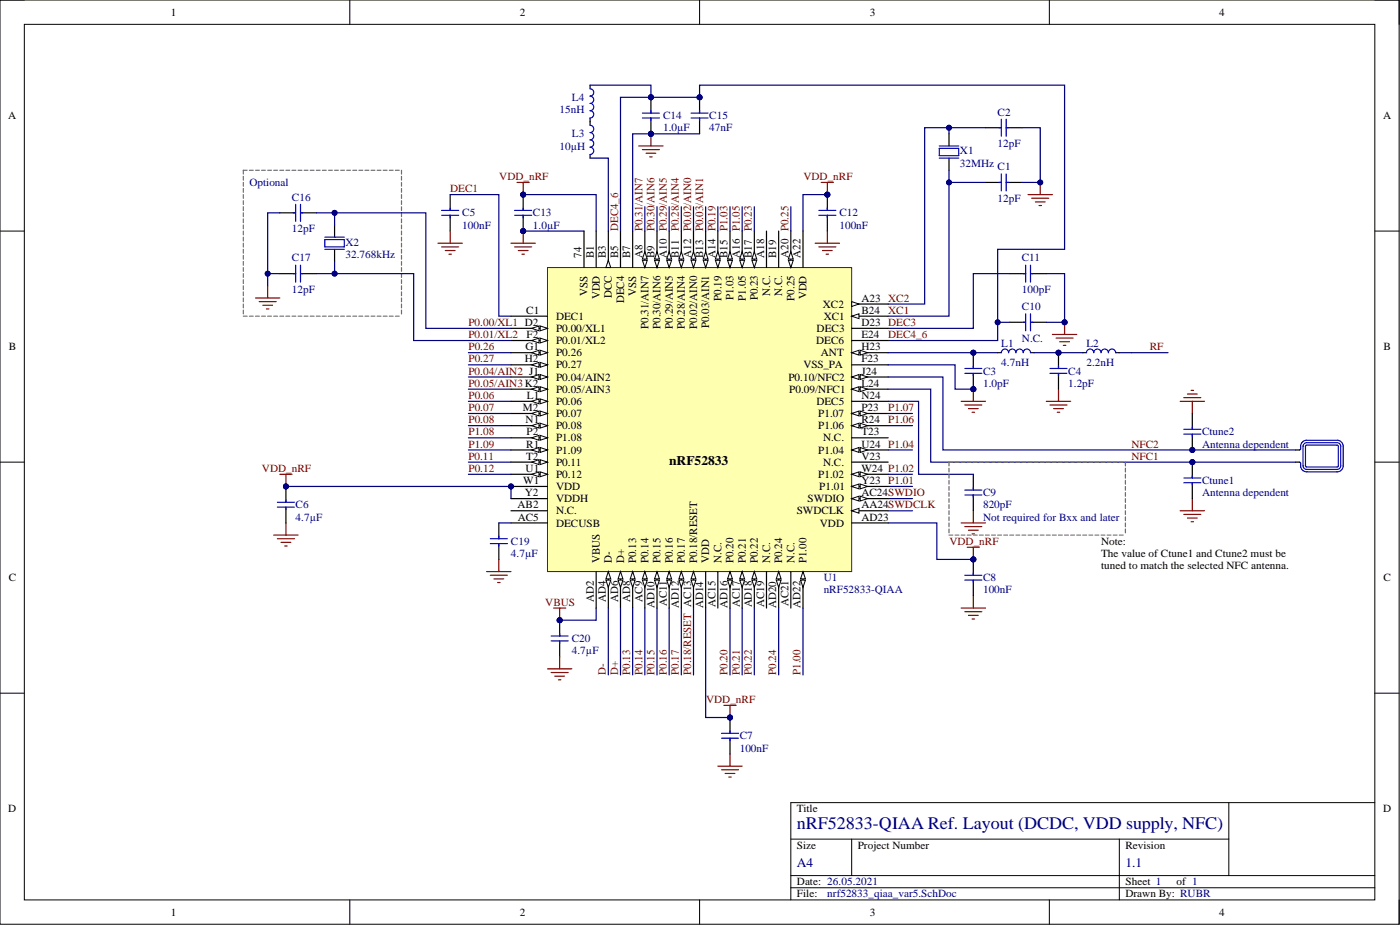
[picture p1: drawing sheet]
<svg xmlns="http://www.w3.org/2000/svg" width="292mm" height="193mm" viewBox="0 0 292 193" stroke-linecap="round" stroke-linejoin="round" font-family="sans-serif">
<defs><g id="words">
<text font-size="3.7" fill="#000080" x="166.3" y="173">nRF52833-QIAA Ref. Layout (DCDC, VDD supply, NFC)</text>
<text font-size="2.7" x="139.6" y="97.1">nRF52833</text>
<g font-size="2.7" fill="#000080">
<text x="166.3" y="180.8">A4</text>
<text x="234.8" y="180.8">1.1</text>
</g>
<g font-size="2.3">
<text x="35.6" y="3.3">1</text>
<text x="108.4" y="3.3">2</text>
<text x="181.5" y="3.3">3</text>
<text x="254.4" y="3.3">4</text>
<text x="1.7" y="24.9">A</text>
<text x="288.6" y="24.9">A</text>
<text x="121.3" y="53.8" transform="rotate(-90 121.3 53.8)">74</text>
<text x="123.9" y="53.8" transform="rotate(-90 123.9 53.8)">B1</text>
<text x="126.4" y="53.8" transform="rotate(-90 126.4 53.8)">B3</text>
<text x="129" y="53.8" transform="rotate(-90 129 53.8)">B5</text>
<text x="131.5" y="53.8" transform="rotate(-90 131.5 53.8)">B7</text>
<text x="134" y="53.8" transform="rotate(-90 134 53.8)">A8</text>
<text x="136.6" y="53.8" transform="rotate(-90 136.6 53.8)">B9</text>
<text x="139.1" y="53.8" transform="rotate(-90 139.1 53.8)">A10</text>
<text x="141.6" y="53.8" transform="rotate(-90 141.6 53.8)">B11</text>
<text x="144.2" y="53.8" transform="rotate(-90 144.2 53.8)">A12</text>
<text x="146.7" y="53.8" transform="rotate(-90 146.7 53.8)">B13</text>
<text x="149.3" y="53.8" transform="rotate(-90 149.3 53.8)">A14</text>
<text x="151.8" y="53.8" transform="rotate(-90 151.8 53.8)">B15</text>
<text x="154.3" y="53.8" transform="rotate(-90 154.3 53.8)">A16</text>
<text x="156.9" y="53.8" transform="rotate(-90 156.9 53.8)">B17</text>
<text x="159.4" y="53.8" transform="rotate(-90 159.4 53.8)">A18</text>
<text x="162" y="53.8" transform="rotate(-90 162 53.8)">B19</text>
<text x="164.5" y="53.8" transform="rotate(-90 164.5 53.8)">A20</text>
<text x="167" y="53.8" transform="rotate(-90 167 53.8)">A22</text>
<text x="109.8" y="65.5">C1</text>
<text x="122.6" y="61.7" transform="rotate(-90 122.6 61.7)">VSS</text>
<text x="125.1" y="62.5" transform="rotate(-90 125.1 62.5)">VDD</text>
<text x="127.7" y="62.2" transform="rotate(-90 127.7 62.2)">DCC</text>
<text x="130.2" y="63.3" transform="rotate(-90 130.2 63.3)">DEC4</text>
<text x="132.8" y="61.7" transform="rotate(-90 132.8 61.7)">VSS</text>
<text x="150.5" y="62.8" transform="rotate(-90 150.5 62.8)">P0.19</text>
<text x="153.1" y="62.7" transform="rotate(-90 153.1 62.7)">P1.03</text>
<text x="155.6" y="62.7" transform="rotate(-90 155.6 62.7)">P1.05</text>
<text x="158.1" y="62.7" transform="rotate(-90 158.1 62.7)">P0.23</text>
<text x="160.7" y="61.8" transform="rotate(-90 160.7 61.8)">N.C.</text>
<text x="163.2" y="61.8" transform="rotate(-90 163.2 61.8)">N.C.</text>
<text x="165.8" y="62.7" transform="rotate(-90 165.8 62.7)">P0.25</text>
<text x="168.3" y="62.5" transform="rotate(-90 168.3 62.5)">VDD</text>
<text x="171.7" y="64.2">XC2</text>
<text x="179.7" y="65.5">B24</text>
<text x="179.7" y="62.9">A23 XC2</text>
<text x="109.9" y="70.5">F2</text>
<text x="116" y="66.7">DEC1</text>
<text x="116" y="69.3">P0.00/XL1</text>
<text x="116" y="71.8">P0.01/XL2</text>
<text x="135.3" y="68.6" transform="rotate(-90 135.3 68.6)">P0.31/AIN7</text>
<text x="137.8" y="68.6" transform="rotate(-90 137.8 68.6)">P0.30/AIN6</text>
<text x="140.4" y="68.6" transform="rotate(-90 140.4 68.6)">P0.29/AIN5</text>
<text x="142.9" y="68.7" transform="rotate(-90 142.9 68.7)">P0.28/AIN4</text>
<text x="145.5" y="68.6" transform="rotate(-90 145.5 68.6)">P0.02/AIN0</text>
<text x="148" y="68.5" transform="rotate(-90 148 68.5)">P0.03/AIN1</text>
<text x="170.3" y="71.8">DEC6</text>
<text x="170.4" y="69.3">DEC3</text>
<text x="171.9" y="66.7">XC1</text>
<text x="179.7" y="70.5">E24</text>
<text x="179.7" y="68">D23 DEC3</text>
<text x="1.8" y="73.1">B</text>
<text x="109.5" y="75.6">H2</text>
<text x="109.7" y="73.1">G1</text>
<text x="116" y="74.3">P0.26</text>
<text x="116" y="76.9">P0.27</text>
<text x="167.7" y="76.9">VSS_PA</text>
<text x="171.3" y="74.3">ANT</text>
<text x="179.7" y="75.6">F23</text>
<text x="179.7" y="73.1">H23</text>
<text x="288.7" y="73.1">B</text>
<text x="109.9" y="83.2">L1</text>
<text x="116" y="79.4">P0.04/AIN2</text>
<text x="116" y="81.9">P0.05/AIN3</text>
<text x="164.5" y="79.4">P0.10/NFC2</text>
<text x="164.7" y="81.9">P0.09/NFC1</text>
<text x="179.7" y="80.7">L24</text>
<text x="179.7" y="83.2">N24</text>
<text x="179.7" y="78.1">J24</text>
<text x="109.1" y="85.8">M2</text>
<text x="109.7" y="88.3">N1</text>
<text x="116" y="84.5">P0.06</text>
<text x="116" y="87">P0.07</text>
<text x="116" y="89.6">P0.08</text>
<text x="170.3" y="84.5">DEC5</text>
<text x="170.7" y="89.6">P1.06</text>
<text x="170.7" y="87">P1.07</text>
<text x="179.7" y="88.3">R24</text>
<text x="179.7" y="85.8">P23</text>
<text x="109.7" y="95.9">T2</text>
<text x="109.8" y="93.4">R1</text>
<text x="109.9" y="90.8">P2</text>
<text x="116" y="94.6">P1.09</text>
<text x="116" y="92.1">P1.08</text>
<text x="170.7" y="94.6">P1.04</text>
<text x="171.7" y="92.1">N.C.</text>
<text x="179.7" y="93.4">U24 P1.04</text>
<text x="179.7" y="95.9">V23</text>
<text x="179.7" y="90.8">T23</text>
<text x="109.2" y="101">W1</text>
<text x="109.7" y="98.4">U1</text>
<text x="116" y="97.2">P0.11</text>
<text x="116" y="99.7">P0.12</text>
<text x="170.7" y="99.7">P1.02</text>
<text x="171.7" y="97.2">N.C.</text>
<text x="179.7" y="101">Y23 P1.01</text>
<text x="179.7" y="98.4">W24 P1.02</text>
<text x="108" y="106">AB2</text>
<text x="109.5" y="103.5">Y2</text>
<text x="116" y="102.2">VDD</text>
<text x="116" y="104.8">VDDH</text>
<text x="116" y="107.3">N.C.</text>
<text x="166.2" y="107.3">SWDCLK</text>
<text x="168.5" y="104.8">SWDIO</text>
<text x="170.9" y="102.2">P1.01</text>
<text x="179.7" y="106">AA24SWDCLK</text>
<text x="179.7" y="103.5">AC24SWDIO</text>
<text x="108" y="108.6">AC5</text>
<text x="116" y="109.9">DECUSB</text>
<text x="171.1" y="109.9">VDD</text>
<text x="179.7" y="108.6">AD23</text>
<text x="229.7" y="113.7">Note:</text>
<text x="125.1" y="117.5" transform="rotate(-90 125.1 117.5)">VBUS</text>
<text x="127.7" y="117.5" transform="rotate(-90 127.7 117.5)">D-</text>
<text x="130.2" y="117.5" transform="rotate(-90 130.2 117.5)">D+</text>
<text x="132.8" y="117.5" transform="rotate(-90 132.8 117.5)">P0.13</text>
<text x="135.3" y="117.5" transform="rotate(-90 135.3 117.5)">P0.14</text>
<text x="137.8" y="117.5" transform="rotate(-90 137.8 117.5)">P0.15</text>
<text x="140.4" y="117.5" transform="rotate(-90 140.4 117.5)">P0.16</text>
<text x="142.9" y="117.5" transform="rotate(-90 142.9 117.5)">P0.17</text>
<text x="145.5" y="117.5" transform="rotate(-90 145.5 117.5)">P0.18/RESET</text>
<text x="148" y="117.5" transform="rotate(-90 148 117.5)">VDD</text>
<text x="150.5" y="117.5" transform="rotate(-90 150.5 117.5)">N.C.</text>
<text x="153.1" y="117.5" transform="rotate(-90 153.1 117.5)">P0.20</text>
<text x="155.6" y="117.5" transform="rotate(-90 155.6 117.5)">P0.21</text>
<text x="158.1" y="117.5" transform="rotate(-90 158.1 117.5)">P0.22</text>
<text x="160.7" y="117.5" transform="rotate(-90 160.7 117.5)">N.C.</text>
<text x="163.2" y="117.5" transform="rotate(-90 163.2 117.5)">P0.24</text>
<text x="165.8" y="117.5" transform="rotate(-90 165.8 117.5)">N.C.</text>
<text x="168.3" y="117.5" transform="rotate(-90 168.3 117.5)">P1.00</text>
<text x="229.7" y="116.2">The value of Ctune1 and Ctune2 must be</text>
<text x="229.7" y="118.7">tuned to match the selected NFC antenna.</text>
<text x="1.8" y="121.3">C</text>
<text x="123.9" y="125.6" transform="rotate(-90 123.9 125.6)">AD2</text>
<text x="126.4" y="125.6" transform="rotate(-90 126.4 125.6)">AD4</text>
<text x="129" y="125.6" transform="rotate(-90 129 125.6)">AD6</text>
<text x="131.5" y="125.6" transform="rotate(-90 131.5 125.6)">AD8</text>
<text x="134" y="125.5" transform="rotate(-90 134 125.5)">AC9</text>
<text x="288.7" y="121.3">C</text>
<text x="136.6" y="126.8" transform="rotate(-90 136.6 126.8)">AD10</text>
<text x="139.1" y="126.5" transform="rotate(-90 139.1 126.5)">AC11</text>
<text x="141.6" y="126.8" transform="rotate(-90 141.6 126.8)">AD12</text>
<text x="146.7" y="126.8" transform="rotate(-90 146.7 126.8)">AD14</text>
<text x="149.3" y="126.6" transform="rotate(-90 149.3 126.6)">AC15</text>
<text x="151.8" y="126.8" transform="rotate(-90 151.8 126.8)">AD16</text>
<text x="154.3" y="126.6" transform="rotate(-90 154.3 126.6)">AC17</text>
<text x="156.9" y="126.7" transform="rotate(-90 156.9 126.7)">AD18</text>
<text x="159.4" y="126.6" transform="rotate(-90 159.4 126.6)">AC19</text>
<text x="162" y="126.8" transform="rotate(-90 162 126.8)">AD20</text>
<text x="164.5" y="126.5" transform="rotate(-90 164.5 126.5)">AC21</text>
<text x="167" y="126.8" transform="rotate(-90 167 126.8)">AD22</text>
<text x="1.7" y="169.5">D</text>
<text x="166.3" y="169.5">Title</text>
<text x="288.6" y="169.5">D</text>
<text x="166.3" y="177.1">Size</text>
<text x="179" y="177.1">Project Number</text>
<text x="234.8" y="177.1">Revision</text>
<text x="166.3" y="184.7">Date: 26.05.2021</text>
<text x="234.8" y="184.7">Sheet 1</text>
<text x="245.4" y="184.7">of 1</text>
<text x="35.6" y="191">1</text>
<text x="108.4" y="191">2</text>
<text x="166.3" y="187.2">File:</text>
<text x="181.5" y="191">3</text>
<text x="234.8" y="187.2">Drawn By: RUBR</text>
<text x="254.4" y="191">4</text>
</g>
<g font-size="2.3" fill="#000080">
<text x="116.8" y="23.6">15nH</text>
<text x="119.3" y="21.1">L4</text>
<text x="119.3" y="28.7">L3</text>
<text x="138.3" y="24.9">C14</text>
<text x="138.3" y="27.4">1.0µF</text>
<text x="148" y="24.9">C15</text>
<text x="148" y="27.4">47nF</text>
<text x="208.2" y="24.1">C2</text>
<text x="116.8" y="31.2">10µH</text>
<text x="200.3" y="32.2">X1</text>
<text x="200.3" y="34.8">32MHz</text>
<text x="208.2" y="35.5">C1</text>
<text x="208.2" y="30.7">12pF</text>
<text x="52" y="38.8">Optional</text>
<text x="60.9" y="41.9">C16</text>
<text x="96.5" y="45.2">C5</text>
<text x="96.5" y="47.7">100nF</text>
<text x="111.2" y="45.2">C13</text>
<text x="111.2" y="47.7">1.0µF</text>
<text x="175.2" y="45.2">C12</text>
<text x="175.2" y="47.7">100nF</text>
<text x="208.2" y="42.1">12pF</text>
<text x="60.9" y="48.5">12pF</text>
<text x="72.1" y="51.3">X2</text>
<text x="72.1" y="53.8">32.768kHz</text>
<text x="60.9" y="54.5">C17</text>
<text x="213.2" y="54.5">C11</text>
<text x="60.9" y="61.1">12pF</text>
<text x="213.2" y="61.1">100pF</text>
<text x="213.2" y="64.7">C10</text>
<text x="213.2" y="71.3">N.C.</text>
<text x="208.9" y="72.3">L1</text>
<text x="208.9" y="76.4">4.7nH</text>
<text x="226.7" y="72.3">L2</text>
<text x="226.7" y="76.4">2.2nH</text>
<text x="205.1" y="78.1">C3</text>
<text x="205.1" y="80.7">1.0pF</text>
<text x="222.9" y="78.1">C4</text>
<text x="222.9" y="80.7">1.2pF</text>
<text x="250.8" y="90.8">Ctune2</text>
<text x="250.8" y="93.4">Antenna dependent</text>
<text x="250.8" y="101">Ctune1</text>
<text x="61.7" y="106">C6</text>
<text x="205.1" y="103.5">C9</text>
<text x="205.1" y="106">820pF</text>
<text x="250.8" y="103.5">Antenna dependent</text>
<text x="61.7" y="108.6">4.7µF</text>
<text x="106.6" y="113.7">C19</text>
<text x="205.1" y="108.6">Not required for Bxx and later</text>
<text x="106.6" y="116.2">4.7µF</text>
<text x="171.9" y="121.3">U1</text>
<text x="171.9" y="123.8">nRF52833-QIAA</text>
<text x="205.1" y="121.3">C8</text>
<text x="205.1" y="123.8">100nF</text>
<text x="119.3" y="134">C20</text>
<text x="119.3" y="136.5">4.7µF</text>
<text x="154.3" y="154.3">C7</text>
<text x="154.3" y="156.8">100nF</text>
<text x="172.6" y="187.2">nrf52833_qiaa_var5.SchDoc</text>
</g>
<g font-size="2.3" fill="#800000">
<text x="93.9" y="40.1">DEC1</text>
<text x="104.2" y="37.6">VDD_nRF</text>
<text x="167.6" y="37.6">VDD_nRF</text>
<text x="129" y="48.2" transform="rotate(-90 129 48.2)">DEC4_6</text>
<text x="134" y="48.2" transform="rotate(-90 134 48.2)">P0.31/AIN7</text>
<text x="136.6" y="48.2" transform="rotate(-90 136.6 48.2)">P0.30/AIN6</text>
<text x="139.1" y="48.2" transform="rotate(-90 139.1 48.2)">P0.29/AIN5</text>
<text x="141.6" y="48.2" transform="rotate(-90 141.6 48.2)">P0.28/AIN4</text>
<text x="144.2" y="48.2" transform="rotate(-90 144.2 48.2)">P0.02/AIN0</text>
<text x="146.7" y="48.2" transform="rotate(-90 146.7 48.2)">P0.03/AIN1</text>
<text x="149.3" y="48.2" transform="rotate(-90 149.3 48.2)">P0.19</text>
<text x="151.8" y="48.2" transform="rotate(-90 151.8 48.2)">P1.03</text>
<text x="154.3" y="48.2" transform="rotate(-90 154.3 48.2)">P1.05</text>
<text x="156.9" y="48.2" transform="rotate(-90 156.9 48.2)">P0.23</text>
<text x="164.5" y="48.2" transform="rotate(-90 164.5 48.2)">P0.25</text>
<text x="185.3" y="65.5">XC1</text>
<text x="97.7" y="68">P0.00/XL1 D2</text>
<text x="97.7" y="70.5">P0.01/XL2</text>
<text x="185.3" y="70.5">DEC4_6</text>
<text x="97.7" y="73.1">P0.26</text>
<text x="97.7" y="75.6">P0.27</text>
<text x="239.9" y="73.1">RF</text>
<text x="97.7" y="78.1">P0.04/AIN2 J1</text>
<text x="97.7" y="80.7">P0.05/AIN3K2</text>
<text x="97.7" y="83.2">P0.06</text>
<text x="97.7" y="85.8">P0.07</text>
<text x="97.7" y="88.3">P0.08</text>
<text x="185.3" y="88.3">P1.06</text>
<text x="185.3" y="85.8">P1.07</text>
<text x="97.7" y="95.9">P0.11</text>
<text x="97.7" y="93.4">P1.09</text>
<text x="97.7" y="90.8">P1.08</text>
<text x="236.1" y="95.9">NFC1</text>
<text x="236.1" y="93.4">NFC2</text>
<text x="54.7" y="98.4">VDD_nRF</text>
<text x="97.7" y="98.4">P0.12</text>
<text x="198.1" y="113.7">VDD_nRF</text>
<text x="113.8" y="126.3">VBUS</text>
<text x="126.4" y="140.8" transform="rotate(-90 126.4 140.8)">D-</text>
<text x="129" y="140.8" transform="rotate(-90 129 140.8)">D+</text>
<text x="131.5" y="140.8" transform="rotate(-90 131.5 140.8)">P0.13</text>
<text x="134" y="140.8" transform="rotate(-90 134 140.8)">P0.14</text>
<text x="136.6" y="140.8" transform="rotate(-90 136.6 140.8)">P0.15</text>
<text x="139.1" y="140.8" transform="rotate(-90 139.1 140.8)">P0.16</text>
<text x="141.6" y="140.8" transform="rotate(-90 141.6 140.8)">P0.17</text>
<text x="144.2" y="140.8" transform="rotate(-90 144.2 140.8)">P0.18/RESET AC13</text>
<text x="151.8" y="140.8" transform="rotate(-90 151.8 140.8)">P0.20</text>
<text x="154.3" y="140.8" transform="rotate(-90 154.3 140.8)">P0.21</text>
<text x="156.9" y="140.8" transform="rotate(-90 156.9 140.8)">P0.22</text>
<text x="162" y="140.8" transform="rotate(-90 162 140.8)">P0.24</text>
<text x="167" y="140.8" transform="rotate(-90 167 140.8)">P1.00</text>
<text x="147.3" y="146.6">VDD_nRF</text>
</g>
</g></defs>
<g fill="none" stroke="#000" stroke-width=".21">
<path d="M0 0h291.9v192.8h-291.9zM0 0h5.1M5.1 5.1h281.7v182.6h-281.7zM73 0v5.1M146 0v5.1M218.9 0v5.1M286.8 0h5.1v5.1M0 48.2h5.1M286.8 48.2h5.1M0 96.4h5.1M286.8 96.4h5.1M0 144.6h5.1"/>
<path d="M286.8 144.6h5.1M165 175.1h91.4M177.7 175.1v7.6M233.5 175.1v12.6M256.4 167.4v15.3M286.8 167.4h-121.8v20.3M73 187.7v5.1M146 187.7v5.1M165 185.2h121.8M165 182.7h121.8M218.9 187.7v5.1M291.9 187.7v5.1"/>
</g>
<path d="M198 27.9v2.5M198 33v2.5M205.6 38.1h3.3M205.6 26.6h3.3M209.9 38.1h3.3M209.9 26.6h3.3M93.9 40.6v3.3M93.9 44.9v3.3M210.7 57.1h3.3M215 57.1h3.3M104.1 109.1v3.3M104.1 113.4v3.3" fill="none" stroke="#000" stroke-width=".25"/>
<g fill="none" stroke="#00f" stroke-width=".25">
<path d="M196 33h4M196 30.4h4M196 31h4v1.5h-4zM208.4 38.1h.5M208.4 26.6h.5M208.9 24.9v3.5M208.9 36.3v3.5M209.9 24.9v3.5M209.9 36.3v3.5M209.9 38.1h.5M209.9 26.6h.5M92.1 44.9h3.6"/>
<path d="M92.1 43.9h3.6M93.9 43.4v.5M93.9 44.9v.5M213.5 57.1h.5M214 55.3v3.6M215 55.3v3.6M215 57.1h.5M102.3 113.4h3.6M102.3 112.4h3.6M104.1 111.9v.5M104.1 113.4v.5"/>
</g>
<path d="M91.4 50.7h5.1M92.1 51.5h3.6M92.9 52.3h2M93.7 53h.5M93.9 48.2v2.5M106.6 50.7h5.1M107.4 51.5h3.5M108.1 52.3h2.1M108.9 53h.5M109.2 48.2v2.5" fill="none" stroke="#800000" stroke-width=".25"/>
<circle cx="109.2" cy="48.2" r=".51" fill="#000080"/>
<circle cx="109.2" cy="48.2" r=".51" fill="none" stroke="#000080" stroke-width=".21"/>
<path d="M107.9 38.1h2.5M109.2 38.1v2.5" fill="none" stroke="#800000" stroke-width=".25"/>
<circle cx="109.2" cy="40.6" r=".51" fill="#000080"/>
<circle cx="109.2" cy="40.6" r=".51" fill="none" stroke="#000080" stroke-width=".21"/>
<path d="M133.3 30.4h5M134 31.2h3.6M134.8 32h2M135.6 32.7h.5M135.8 27.9v2.5" fill="none" stroke="#800000" stroke-width=".25"/>
<circle cx="135.8" cy="27.9" r=".51" fill="#000080"/>
<circle cx="135.8" cy="27.9" r=".51" fill="none" stroke="#000080" stroke-width=".21"/>
<path d="M123.1 25.4v.7M123.1 32.2v.8" fill="none" stroke="#000" stroke-width=".25"/>
<path d="M123.1 26.1a.76 .76 0 0 1 .8 .8 .76 .76 0 0 1-.8 .8 .76 .76 0 0 1 .8 .7 .76 .76 0 0 1-.8 .8 .76 .76 0 0 1 .8 .7 .76 .76 0 0 1-.8 .8 .76 .76 0 0 1 .8 .8 .76 .76 0 0 1-.8 .7" fill="none" stroke="#00f" stroke-width=".25"/>
<circle cx="135.8" cy="27.9" r=".51" fill="#000080"/>
<circle cx="135.8" cy="27.9" r=".51" fill="none" stroke="#000080" stroke-width=".21"/>
<circle cx="135.8" cy="20.3" r=".51" fill="#000080"/>
<circle cx="135.8" cy="20.3" r=".51" fill="none" stroke="#000080" stroke-width=".21"/>
<path d="M135.8 24.6v3.3" fill="none" stroke="#000" stroke-width=".25"/>
<circle cx="135.8" cy="27.9" r=".51" fill="#000080"/>
<circle cx="135.8" cy="27.9" r=".51" fill="none" stroke="#000080" stroke-width=".21"/>
<path d="M135.8 20.3v3.3" fill="none" stroke="#000" stroke-width=".25"/>
<circle cx="135.8" cy="20.3" r=".51" fill="#000080"/>
<circle cx="135.8" cy="20.3" r=".51" fill="none" stroke="#000080" stroke-width=".21"/>
<path d="M123.1 18.5a.76 .76 0 0 1 .8 .8 .76 .76 0 0 1-.8 .7 .76 .76 0 0 1 .8 .8 .76 .76 0 0 1-.8 .8 .76 .76 0 0 1 .8 .7 .76 .76 0 0 1-.8 .8 .76 .76 0 0 1 .8 .8 .76 .76 0 0 1-.8 .7M134 23.6h3.6M134 24.6h3.6M135.8 23.1v.5M135.8 24.6v.5M213.5 67.2h.5M214 65.5v3.5M215 65.5v3.5M215 67.2h.5" fill="none" stroke="#00f" stroke-width=".25"/>
<path d="M123.1 17.8v.7M123.1 24.6v.8M210.7 67.2h3.3M215 67.2h3.3" fill="none" stroke="#000" stroke-width=".25"/>
<path d="M219.6 69.8h5.1M220.3 70.5h3.6M221.1 71.3h2M221.9 72.1h.5M222.1 67.2v2.6" fill="none" stroke="#800000" stroke-width=".25"/>
<circle cx="222.1" cy="67.2" r=".51" fill="#000080"/>
<circle cx="222.1" cy="67.2" r=".51" fill="none" stroke="#000080" stroke-width=".21"/>
<path d="M115.5 126.9h2.5M116.8 126.9v2.5" fill="none" stroke="#800000" stroke-width=".25"/>
<circle cx="116.8" cy="129.4" r=".51" fill="#000080"/>
<circle cx="116.8" cy="129.4" r=".51" fill="none" stroke="#000080" stroke-width=".21"/>
<path d="M58.4 98.9h2.5M59.7 98.9v2.6M57.1 111.6h5.1M57.9 112.4h3.5M58.6 113.2h2.1M59.4 113.9h.5M59.7 109.1v2.5M101.5 119.2h5.1M104.1 116.7v2.5M102.3 120h3.6M103.1 120.8h2M103.8 121.5h.5" fill="none" stroke="#800000" stroke-width=".25"/>
<circle cx="59.7" cy="101.5" r=".51" fill="#000080"/>
<circle cx="59.7" cy="101.5" r=".51" fill="none" stroke="#000080" stroke-width=".21"/>
<path d="M217 38.1v2.5M214.5 40.6h5.1M215.3 41.4h3.5M216 42.1h2.1M216.8 42.9h.5" fill="none" stroke="#800000" stroke-width=".25"/>
<circle cx="217" cy="38.1" r=".51" fill="#000080"/>
<circle cx="217" cy="38.1" r=".51" fill="none" stroke="#000080" stroke-width=".21"/>
<path d="M58.4 57.1h3.3M58.4 44.4h3.3M62.7 57.1h3.3M62.7 44.4h3.3M69.8 46.9v2.6M69.8 52v2.5" fill="none" stroke="#000" stroke-width=".25"/>
<path d="M61.2 57.1h.5M61.2 44.4h.5M61.7 42.6v3.6M61.7 55.3v3.6M62.7 42.6v3.6M62.7 55.3v3.6M62.7 57.1h.5M62.7 44.4h.5M67.8 49.5h4M67.8 52h4M67.8 50h4v1.5h-4z" fill="none" stroke="#00f" stroke-width=".25"/>
<path d="M55.8 59.6v2.6M53.3 62.2h5.1M54.1 62.9h3.5M54.8 63.7h2.1M55.6 64.4h.5M151 147.1h2.6M152.3 147.1v2.6" fill="none" stroke="#800000" stroke-width=".25"/>
<g fill="none" stroke="#707070" stroke-width=".25">
<path d="M50.8 36.8v.8M50.8 38.1v.8M50.8 39.3v.8M51.6 35.5h-.8v.8M52 35.5h.8M53.3 35.5h.8M54.6 35.5h.8M55.8 35.5h.8M57.1 35.5h.8M58.4 35.5h.8M59.7 35.5h.7M60.9 35.5h.8"/>
<path d="M62.2 35.5h.8M63.5 35.5h.8M64.7 35.5h.8M66 35.5h.8M67.3 35.5h.8M68.5 35.5h.8M69.8 35.5h.8M71.1 35.5h.8M72.3 35.5h.8M73.6 35.5h.8M74.9 35.5h.8M76.2 35.5h.7"/>
<path d="M77.4 35.5h.8M78.7 35.5h.8M80 35.5h.8M81.2 35.5h.8M82.5 35.5h.8M83.8 35.5v.8M83.8 36.8v.8M83.8 38.1v.8M83.8 39.3v.8M50.8 40.6v.8M50.8 41.9v.8M50.8 43.1v.8"/>
<path d="M50.8 44.4v.8M50.8 45.7v.8M50.8 46.9v.8M50.8 48.2v.8M50.8 49.5v.8M50.8 50.7v.8M50.8 52v.8M50.8 53.3v.8M50.8 54.5v.8M50.8 55.8v.8M50.8 57.1v.8M50.8 58.4v.7"/>
<path d="M50.8 59.6v.8M83.8 40.6v.8M83.8 41.9v.8M83.8 43.1v.8M83.8 44.4v.8M83.8 45.7v.8M83.8 46.9v.8M83.8 48.2v.8M83.8 49.5v.8M83.8 50.7v.8M83.8 52v.8M83.8 53.3v.8"/>
<path d="M83.8 54.5v.8M83.8 55.8v.8M83.8 57.1v.8M83.8 58.4v.7M83.8 59.6v.8M50.8 60.9v.8M50.8 62.2v.8M50.8 63.4v.8M50.8 64.7v.8M50.8 66h.8M52 66h.8M53.3 66h.8"/>
<path d="M54.6 66h.8M55.8 66h.8M57.1 66h.8M58.4 66h.8M59.7 66h.7M60.9 66h.8M62.2 66h.8M63.5 66h.8M64.7 66h.8M66 66h.8M67.3 66h.8M68.5 66h.8"/>
<path d="M69.8 66h.8M71.1 66h.8M72.3 66h.8M73.6 66h.8M74.9 66h.8M76.2 66h.7M77.4 66h.8M78.7 66h.8M80 66h.8M81.2 66h.8M82.5 66h.8M83.8 60.9v.8"/>
<path d="M83.8 62.2v.8M83.8 63.4v.8M83.8 64.7v.8"/>
</g>
<circle cx="152.3" cy="149.7" r=".51" fill="#000080"/>
<circle cx="152.3" cy="149.7" r=".51" fill="none" stroke="#000080" stroke-width=".21"/>
<path d="M149.8 159.8h5M152.3 157.3v2.5M150.5 160.6h3.6M151.3 161.4h2M152.1 162.1h.5" fill="none" stroke="#800000" stroke-width=".25"/>
<circle cx="152.3" cy="149.7" r=".51" fill="#000080"/>
<circle cx="152.3" cy="149.7" r=".51" fill="none" stroke="#000080" stroke-width=".21"/>
<path d="M152.3 149.7v3.3" fill="none" stroke="#000" stroke-width=".25"/>
<circle cx="152.3" cy="149.7" r=".51" fill="#000080"/>
<circle cx="152.3" cy="149.7" r=".51" fill="none" stroke="#000080" stroke-width=".21"/>
<path d="M152.3 154v3.3" fill="none" stroke="#000" stroke-width=".25"/>
<path d="M150.5 154h3.6M150.5 153h3.6M152.3 152.5v.5M152.3 154v.5" fill="none" stroke="#00f" stroke-width=".25"/>
<circle cx="116.8" cy="129.4" r=".51" fill="#000080"/>
<circle cx="116.8" cy="129.4" r=".51" fill="none" stroke="#000080" stroke-width=".21"/>
<path d="M116.8 129.4v3.3" fill="none" stroke="#000" stroke-width=".25"/>
<circle cx="116.8" cy="129.4" r=".51" fill="#000080"/>
<circle cx="116.8" cy="129.4" r=".51" fill="none" stroke="#000080" stroke-width=".21"/>
<path d="M116.8 133.7v3.3" fill="none" stroke="#000" stroke-width=".25"/>
<path d="M115 133.7h3.5M115 132.7h3.5M116.8 132.2v.5M116.8 133.7v.5" fill="none" stroke="#00f" stroke-width=".25"/>
<path d="M201.8 114.2h2.5M203.1 114.2v2.5M114.2 139.5h5.1M116.8 137v2.5M115 140.3h3.5M115.8 141.1h2M116.5 141.8h.5" fill="none" stroke="#800000" stroke-width=".25"/>
<circle cx="203.1" cy="116.7" r=".51" fill="#000080"/>
<circle cx="203.1" cy="116.7" r=".51" fill="none" stroke="#000080" stroke-width=".21"/>
<path d="M200.5 126.9h5.1M201.3 127.6h3.6M202.1 128.4h2M202.8 129.1h.5M203.1 124.3v2.6" fill="none" stroke="#800000" stroke-width=".25"/>
<circle cx="203.1" cy="116.7" r=".51" fill="#000080"/>
<circle cx="203.1" cy="116.7" r=".51" fill="none" stroke="#000080" stroke-width=".21"/>
<path d="M203.1 116.7v3.3" fill="none" stroke="#000" stroke-width=".25"/>
<circle cx="203.1" cy="116.7" r=".51" fill="#000080"/>
<circle cx="203.1" cy="116.7" r=".51" fill="none" stroke="#000080" stroke-width=".21"/>
<path d="M203.1 98.9v3.3M203.1 103.3v3.3M203.1 121v3.3" fill="none" stroke="#000" stroke-width=".25"/>
<path d="M201.3 103.3h3.6M201.3 102.2h3.6M203.1 101.7v.5M203.1 103.3v.5M203.1 119.5v.5M201.3 121h3.6M201.3 120h3.6M203.1 121v.5" fill="none" stroke="#00f" stroke-width=".25"/>
<path d="M170.1 50.7h5.1M170.8 51.5h3.6M171.6 52.3h2M172.4 53h.5M172.6 48.2v2.5M200.5 109.1h5.1M201.3 109.9h3.6M202.1 110.6h2M202.8 111.4h.5M203.1 106.6v2.5" fill="none" stroke="#800000" stroke-width=".25"/>
<circle cx="172.6" cy="40.6" r=".51" fill="#000080"/>
<circle cx="172.6" cy="40.6" r=".51" fill="none" stroke="#000080" stroke-width=".21"/>
<path d="M172.6 40.6v3.3" fill="none" stroke="#000" stroke-width=".25"/>
<circle cx="172.6" cy="40.6" r=".51" fill="#000080"/>
<circle cx="172.6" cy="40.6" r=".51" fill="none" stroke="#000080" stroke-width=".21"/>
<path d="M172.6 44.9v3.3" fill="none" stroke="#000" stroke-width=".25"/>
<path d="M170.8 44.9h3.6M170.8 43.9h3.6M172.6 43.4v.5M172.6 44.9v.5" fill="none" stroke="#00f" stroke-width=".25"/>
<path d="M171.3 38.1h2.6M172.6 38.1v2.5" fill="none" stroke="#800000" stroke-width=".25"/>
<circle cx="172.6" cy="40.6" r=".51" fill="#000080"/>
<circle cx="172.6" cy="40.6" r=".51" fill="none" stroke="#000080" stroke-width=".21"/>
<circle cx="109.2" cy="40.6" r=".51" fill="#000080"/>
<circle cx="109.2" cy="40.6" r=".51" fill="none" stroke="#000080" stroke-width=".21"/>
<circle cx="109.2" cy="48.2" r=".51" fill="#000080"/>
<circle cx="109.2" cy="48.2" r=".51" fill="none" stroke="#000080" stroke-width=".21"/>
<path d="M109.2 40.6v3.3" fill="none" stroke="#000" stroke-width=".25"/>
<circle cx="109.2" cy="40.6" r=".51" fill="#000080"/>
<circle cx="109.2" cy="40.6" r=".51" fill="none" stroke="#000080" stroke-width=".21"/>
<path d="M109.2 44.9v3.3" fill="none" stroke="#000" stroke-width=".25"/>
<circle cx="109.2" cy="48.2" r=".51" fill="#000080"/>
<circle cx="109.2" cy="48.2" r=".51" fill="none" stroke="#000080" stroke-width=".21"/>
<path d="M107.4 44.9h3.5M107.4 43.9h3.5M109.2 43.4v.5M109.2 44.9v.5" fill="none" stroke="#00f" stroke-width=".25"/>
<circle cx="59.7" cy="101.5" r=".51" fill="#000080"/>
<circle cx="59.7" cy="101.5" r=".51" fill="none" stroke="#000080" stroke-width=".21"/>
<path d="M59.7 101.5v3.3" fill="none" stroke="#000" stroke-width=".25"/>
<circle cx="59.7" cy="101.5" r=".51" fill="#000080"/>
<circle cx="59.7" cy="101.5" r=".51" fill="none" stroke="#000080" stroke-width=".21"/>
<path d="M59.7 105.8v3.3" fill="none" stroke="#000" stroke-width=".25"/>
<path d="M57.9 105.8h3.5M57.9 104.8h3.5M59.7 104.3v.5M59.7 105.8v.5" fill="none" stroke="#00f" stroke-width=".25"/>
<path d="M246.2 83.7h5.1M247 83h3.5M247.8 82.2h2M248.5 81.4h.5M248.8 83.7v2.6M246.2 106.6h5.1M247 107.3h3.5M247.8 108.1h2M248.5 108.8h.5M248.8 104v2.6" fill="none" stroke="#800000" stroke-width=".25"/>
<circle cx="248.8" cy="96.4" r=".51" fill="#000080"/>
<circle cx="248.8" cy="96.4" r=".51" fill="none" stroke="#000080" stroke-width=".21"/>
<path d="M248.8 96.4v3.3" fill="none" stroke="#000" stroke-width=".25"/>
<circle cx="248.8" cy="96.4" r=".51" fill="#000080"/>
<circle cx="248.8" cy="96.4" r=".51" fill="none" stroke="#000080" stroke-width=".21"/>
<path d="M248.8 100.7v3.3" fill="none" stroke="#000" stroke-width=".25"/>
<path d="M247 99.7h3.5M248.8 99.2v.5M247 100.7h3.5M248.8 100.7v.5" fill="none" stroke="#00f" stroke-width=".25"/>
<circle cx="248.8" cy="93.9" r=".51" fill="#000080"/>
<circle cx="248.8" cy="93.9" r=".51" fill="none" stroke="#000080" stroke-width=".21"/>
<path d="M248.8 86.3v3.3M248.8 90.6v3.3" fill="none" stroke="#000" stroke-width=".25"/>
<circle cx="248.8" cy="93.9" r=".51" fill="#000080"/>
<circle cx="248.8" cy="93.9" r=".51" fill="none" stroke="#000080" stroke-width=".21"/>
<path d="M247 90.6h3.5M247 89.6h3.5M248.8 89.1v.5M248.8 90.6v.5M271.1 93.9l.3-.3a1.39 1.39 0 0 1 1.2-1.8h6.4a1.27 1.27 0 0 1 1.2 1.3v4.1a1.26 1.26 0 0 1-1.2 1.2h-6.4a1.38 1.38 0 0 1-1.2-1.7l-.3-.3M272.1 92.6l.5-.3h6.4a.76 .76 0 0 1 .7 .8v4.1a.76 .76 0 0 1-.7 .7h-6.4a.76 .76 0 0 1-.7-.7v-4.1zM272.5 92.9h6.7v4.4l-.2 .1h-6.5z" fill="none" stroke="#00f" stroke-width=".25"/>
<path d="M270.3 93.9h.8M270.3 96.4h.8" fill="none" stroke="#000" stroke-width=".25"/>
<path d="M229.7 111.6h43.2v14h-43.2z" fill-rule="evenodd" fill="#fff"/>
<path d="M229.7 111.6h43.2v14h-43.2z" fill="none" stroke="#fff" stroke-width=".21"/>
<circle cx="146" cy="20.3" r=".51" fill="#000080"/>
<circle cx="146" cy="20.3" r=".51" fill="none" stroke="#000080" stroke-width=".21"/>
<path d="M146 20.3v3.3" fill="none" stroke="#000" stroke-width=".25"/>
<circle cx="146" cy="20.3" r=".51" fill="#000080"/>
<circle cx="146" cy="20.3" r=".51" fill="none" stroke="#000080" stroke-width=".21"/>
<path d="M146 24.6v3.3" fill="none" stroke="#000" stroke-width=".25"/>
<path d="M144.2 24.6h3.5M144.2 23.6h3.5M146 23.1v.5M146 24.6v.5" fill="none" stroke="#00f" stroke-width=".25"/>
<path d="M124.4 126.9v2.5h-7.6" fill="none" stroke="#000080" stroke-width=".25"/>
<circle cx="116.8" cy="129.4" r=".51" fill="#000080"/>
<circle cx="116.8" cy="129.4" r=".51" fill="none" stroke="#000080" stroke-width=".21"/>
<path d="M135.8 27.9h-3.8v20.3M185.3 104h5.1M126.9 126.9v13.9M129.5 126.9v13.9M144.7 126.9v13.9" fill="none" stroke="#000080" stroke-width=".25"/>
<circle cx="135.8" cy="27.9" r=".51" fill="#000080"/>
<circle cx="135.8" cy="27.9" r=".51" fill="none" stroke="#000080" stroke-width=".21"/>
<path d="M109.2 40.6h15.2v7.6" fill="none" stroke="#000080" stroke-width=".25"/>
<circle cx="109.2" cy="40.6" r=".51" fill="#000080"/>
<circle cx="109.2" cy="40.6" r=".51" fill="none" stroke="#000080" stroke-width=".21"/>
<path d="M123.1 17.8h12.7v2.5h-6.3v27.9M123.1 33h3.8v15.2M144.7 43.1v5.1M147.2 43.1v5.1M210.7 57.1h-7.6v11.4h-17.8M97.7 78.6h8.9M97.7 81.2h8.9M97.7 86.3h8.9M97.7 93.9h8.9M97.7 96.4h8.9M97.7 98.9h8.9M185.3 106.6h5.1" fill="none" stroke="#000080" stroke-width=".25"/>
<circle cx="135.8" cy="20.3" r=".51" fill="#000080"/>
<circle cx="135.8" cy="20.3" r=".51" fill="none" stroke="#000080" stroke-width=".21"/>
<path d="M213.2 26.6h3.8v11.5h-3.8" fill="none" stroke="#000080" stroke-width=".25"/>
<circle cx="217" cy="38.1" r=".51" fill="#000080"/>
<circle cx="217" cy="38.1" r=".51" fill="none" stroke="#000080" stroke-width=".21"/>
<path d="M198 26.6v1.3" fill="none" stroke="#000080" stroke-width=".25"/>
<circle cx="198" cy="26.6" r=".51" fill="#000080"/>
<circle cx="198" cy="26.6" r=".51" fill="none" stroke="#000080" stroke-width=".21"/>
<path d="M69.8 44.4v2.5" fill="none" stroke="#000080" stroke-width=".25"/>
<circle cx="69.8" cy="44.4" r=".51" fill="#000080"/>
<circle cx="69.8" cy="44.4" r=".51" fill="none" stroke="#000080" stroke-width=".21"/>
<path d="M69.8 54.5v2.6" fill="none" stroke="#000080" stroke-width=".25"/>
<circle cx="69.8" cy="57.1" r=".51" fill="#000080"/>
<circle cx="69.8" cy="57.1" r=".51" fill="none" stroke="#000080" stroke-width=".21"/>
<path d="M55.8 57.1h2.6" fill="none" stroke="#000080" stroke-width=".25"/>
<circle cx="55.8" cy="57.1" r=".51" fill="#000080"/>
<circle cx="55.8" cy="57.1" r=".51" fill="none" stroke="#000080" stroke-width=".21"/>
<path d="M142.2 43.1v5.1M147.2 126.9v22.8h5.1" fill="none" stroke="#000080" stroke-width=".25"/>
<circle cx="152.3" cy="149.7" r=".51" fill="#000080"/>
<circle cx="152.3" cy="149.7" r=".51" fill="none" stroke="#000080" stroke-width=".21"/>
<path d="M93.9 40.6h10.2v25.4h2.5M185.3 109.1h10.2v7.6h7.6" fill="none" stroke="#000080" stroke-width=".25"/>
<circle cx="203.1" cy="116.7" r=".51" fill="#000080"/>
<circle cx="203.1" cy="116.7" r=".51" fill="none" stroke="#000080" stroke-width=".21"/>
<path d="M218.3 67.2h3.8M185.3 83.7h6.4v15.2h11.4" fill="none" stroke="#000080" stroke-width=".25"/>
<circle cx="222.1" cy="67.2" r=".51" fill="#000080"/>
<circle cx="222.1" cy="67.2" r=".51" fill="none" stroke="#000080" stroke-width=".21"/>
<path d="M218.3 57.1h3.8v10.1" fill="none" stroke="#000080" stroke-width=".25"/>
<circle cx="222.1" cy="67.2" r=".51" fill="#000080"/>
<circle cx="222.1" cy="67.2" r=".51" fill="none" stroke="#000080" stroke-width=".21"/>
<g fill="none" stroke="#000080" stroke-width=".25">
<path d="M134.5 43.1v5.1M137.1 43.1v5.1M139.6 43.1v5.1M172.6 40.6h-5.1v7.6M97.7 73.6h8.9M97.7 76.1h8.9M97.7 88.8h8.9M97.7 91.3h8.9M97.7 83.7h8.9M185.3 101.5h5.1M132 126.9v13.9M134.5 126.9v13.9"/>
<path d="M137.1 126.9v13.9M139.6 126.9v13.9M142.2 126.9v13.9"/>
</g>
<circle cx="172.6" cy="40.6" r=".51" fill="#000080"/>
<circle cx="172.6" cy="40.6" r=".51" fill="none" stroke="#000080" stroke-width=".21"/>
<path d="M198 35.5v2.6M104.1 109.1h2.5" fill="none" stroke="#000080" stroke-width=".25"/>
<circle cx="198" cy="38.1" r=".51" fill="#000080"/>
<circle cx="198" cy="38.1" r=".51" fill="none" stroke="#000080" stroke-width=".21"/>
<path d="M205.6 38.1h-7.6v27.9h-12.7" fill="none" stroke="#000080" stroke-width=".25"/>
<circle cx="198" cy="38.1" r=".51" fill="#000080"/>
<circle cx="198" cy="38.1" r=".51" fill="none" stroke="#000080" stroke-width=".21"/>
<path d="M210.7 67.2h-2.5v3.8h-22.9" fill="none" stroke="#000080" stroke-width=".25"/>
<circle cx="208.2" cy="67.2" r=".51" fill="#000080"/>
<circle cx="208.2" cy="67.2" r=".51" fill="none" stroke="#000080" stroke-width=".21"/>
<path d="M59.7 101.5h46.9v2.5" fill="none" stroke="#000080" stroke-width=".25"/>
<circle cx="106.6" cy="101.5" r=".51" fill="#000080"/>
<circle cx="106.6" cy="101.5" r=".51" fill="none" stroke="#000080" stroke-width=".21"/>
<circle cx="59.7" cy="101.5" r=".51" fill="#000080"/>
<circle cx="59.7" cy="101.5" r=".51" fill="none" stroke="#000080" stroke-width=".21"/>
<path d="M58.4 44.4h-2.6v15.2" fill="none" stroke="#000080" stroke-width=".25"/>
<circle cx="55.8" cy="57.1" r=".51" fill="#000080"/>
<circle cx="55.8" cy="57.1" r=".51" fill="none" stroke="#000080" stroke-width=".21"/>
<path d="M66 57.1h20.3v13.9h20.3" fill="none" stroke="#000080" stroke-width=".25"/>
<circle cx="69.8" cy="57.1" r=".51" fill="#000080"/>
<circle cx="69.8" cy="57.1" r=".51" fill="none" stroke="#000080" stroke-width=".21"/>
<path d="M66 44.4h22.8v24.1h17.8" fill="none" stroke="#000080" stroke-width=".25"/>
<circle cx="69.8" cy="44.4" r=".51" fill="#000080"/>
<circle cx="69.8" cy="44.4" r=".51" fill="none" stroke="#000080" stroke-width=".21"/>
<path d="M205.6 26.6h-12.7v36.8h-7.6" fill="none" stroke="#000080" stroke-width=".25"/>
<circle cx="198" cy="26.6" r=".51" fill="#000080"/>
<circle cx="198" cy="26.6" r=".51" fill="none" stroke="#000080" stroke-width=".21"/>
<path d="M185.3 78.6h11.4v15.3h73.6" fill="none" stroke="#000080" stroke-width=".25"/>
<circle cx="248.8" cy="93.9" r=".51" fill="#000080"/>
<circle cx="248.8" cy="93.9" r=".51" fill="none" stroke="#000080" stroke-width=".21"/>
<path d="M185.3 81.2h8.9v15.2h76.1" fill="none" stroke="#000080" stroke-width=".25"/>
<circle cx="248.8" cy="96.4" r=".51" fill="#000080"/>
<circle cx="248.8" cy="96.4" r=".51" fill="none" stroke="#000080" stroke-width=".21"/>
<path d="M135.8 27.9h10.2" fill="none" stroke="#000080" stroke-width=".25"/>
<circle cx="135.8" cy="27.9" r=".51" fill="#000080"/>
<circle cx="135.8" cy="27.9" r=".51" fill="none" stroke="#000080" stroke-width=".21"/>
<path d="M135.8 20.3h10.2v-2.5h76.1v34.2h-13.9v15.2" fill="none" stroke="#000080" stroke-width=".25"/>
<circle cx="135.8" cy="20.3" r=".51" fill="#000080"/>
<circle cx="135.8" cy="20.3" r=".51" fill="none" stroke="#000080" stroke-width=".21"/>
<circle cx="146" cy="20.3" r=".51" fill="#000080"/>
<circle cx="146" cy="20.3" r=".51" fill="none" stroke="#000080" stroke-width=".21"/>
<circle cx="208.2" cy="67.2" r=".51" fill="#000080"/>
<circle cx="208.2" cy="67.2" r=".51" fill="none" stroke="#000080" stroke-width=".21"/>
<path d="M200.5 83.7h5.1M201.3 84.5h3.6M202.1 85.2h2M202.8 86h.5M203.1 81.2v2.5" fill="none" stroke="#800000" stroke-width=".25"/>
<circle cx="203.1" cy="81.2" r=".51" fill="#000080"/>
<circle cx="203.1" cy="81.2" r=".51" fill="none" stroke="#000080" stroke-width=".21"/>
<path d="M218.3 83.7h5.1M219.1 84.5h3.5M219.8 85.2h2.1M220.6 86h.5M220.8 81.2v2.5" fill="none" stroke="#800000" stroke-width=".25"/>
<path d="M208.2 73.6h.7M215 73.6h.8" fill="none" stroke="#000" stroke-width=".25"/>
<path d="M208.9 73.6a.76 .76 0 0 1 .8-.8 .76 .76 0 0 1 .7 .8 .76 .76 0 0 1 .8-.8 .76 .76 0 0 1 .8 .8 .76 .76 0 0 1 .7-.8 .76 .76 0 0 1 .8 .8 .76 .76 0 0 1 .7-.8 .76 .76 0 0 1 .8 .8" fill="none" stroke="#00f" stroke-width=".25"/>
<circle cx="106.6" cy="101.5" r=".51" fill="#000080"/>
<circle cx="106.6" cy="101.5" r=".51" fill="none" stroke="#000080" stroke-width=".21"/>
<path d="M114.2 55.8h63.5v63.4h-63.5z" fill-rule="evenodd" fill="#ffffb0"/>
<path d="M114.2 55.8h63.5v63.4h-63.5z" fill="none" stroke="#800000" stroke-width=".21"/>
<path d="M106.6 66h7.6M106.6 101.5h7.6" fill="none" stroke="#000" stroke-width=".25"/>
<circle cx="106.6" cy="101.5" r=".51" fill="#000080"/>
<circle cx="106.6" cy="101.5" r=".51" fill="none" stroke="#000080" stroke-width=".21"/>
<path d="M177.7 76.1h7.6M177.7 73.6h7.6" fill="none" stroke="#000" stroke-width=".25"/>
<path d="M177.7 73.6l1.5-.5v1z" fill="#f8fcff"/>
<path d="M177.7 73.6l1.5-.5v1z" fill="none" stroke="#000" stroke-width=".21"/>
<path d="M179.5 73.1l1.5 .5-1.5 .5z" fill="#f8fcff"/>
<path d="M179.5 73.1l1.5 .5-1.5 .5z" fill="none" stroke="#000" stroke-width=".21"/>
<path d="M177.7 71h7.6M177.7 68.5h7.6M177.7 66h7.6" fill="none" stroke="#000" stroke-width=".25"/>
<path d="M177.7 66l1.5-.5v1z" fill="#f8fcff"/>
<path d="M177.7 66l1.5-.5v1z" fill="none" stroke="#000" stroke-width=".21"/>
<path d="M177.7 63.4h7.6" fill="none" stroke="#000" stroke-width=".25"/>
<path d="M177.7 62.9l1.5 .5-1.5 .5z" fill="#f8fcff"/>
<path d="M177.7 62.9l1.5 .5-1.5 .5z" fill="none" stroke="#000" stroke-width=".21"/>
<path d="M165 48.2v7.6M167.5 48.2v7.6" fill="none" stroke="#000" stroke-width=".25"/>
<path d="M164.5 54.3h1l-.5 1.5z" fill="#f8fcff"/>
<path d="M164.5 54.3h1l-.5 1.5z" fill="none" stroke="#000" stroke-width=".21"/>
<path d="M165 52.5l.5 1.5h-1z" fill="#f8fcff"/>
<path d="M165 52.5l.5 1.5h-1z" fill="none" stroke="#000" stroke-width=".21"/>
<path d="M106.6 68.5h7.6" fill="none" stroke="#000" stroke-width=".25"/>
<path d="M112.7 68l1.5 .5-1.5 .5z" fill="#f8fcff"/>
<path d="M112.7 68l1.5 .5-1.5 .5z" fill="none" stroke="#000" stroke-width=".21"/>
<path d="M110.9 68.5l1.6-.5v1z" fill="#f8fcff"/>
<path d="M110.9 68.5l1.6-.5v1z" fill="none" stroke="#000" stroke-width=".21"/>
<path d="M106.6 71h7.6" fill="none" stroke="#000" stroke-width=".25"/>
<path d="M112.7 70.5l1.5 .5-1.5 .5z" fill="#f8fcff"/>
<path d="M112.7 70.5l1.5 .5-1.5 .5z" fill="none" stroke="#000" stroke-width=".21"/>
<path d="M110.9 71l1.6-.5v1z" fill="#f8fcff"/>
<path d="M110.9 71l1.6-.5v1z" fill="none" stroke="#000" stroke-width=".21"/>
<path d="M142.2 48.2v7.6" fill="none" stroke="#000" stroke-width=".25"/>
<path d="M141.6 54.3h1.1l-.5 1.5z" fill="#f8fcff"/>
<path d="M141.6 54.3h1.1l-.5 1.5z" fill="none" stroke="#000" stroke-width=".21"/>
<path d="M142.2 52.5l.5 1.5h-1.1z" fill="#f8fcff"/>
<path d="M142.2 52.5l.5 1.5h-1.1z" fill="none" stroke="#000" stroke-width=".21"/>
<path d="M124.4 48.2v7.6M126.9 48.2v7.6M129.5 48.2v7.6M132 48.2v7.6" fill="none" stroke="#000" stroke-width=".25"/>
<path d="M126.9 54.3l.5 1.5h-1z" fill="#f8fcff"/>
<path d="M126.9 54.3l.5 1.5h-1z" fill="none" stroke="#000" stroke-width=".21"/>
<path d="M177.7 106.6h7.6" fill="none" stroke="#000" stroke-width=".25"/>
<path d="M177.7 106.6l1.5-.6v1.1z" fill="#f8fcff"/>
<path d="M177.7 106.6l1.5-.6v1.1z" fill="none" stroke="#000" stroke-width=".21"/>
<path d="M177.7 104h7.6" fill="none" stroke="#000" stroke-width=".25"/>
<path d="M177.7 104l1.5-.5v1z" fill="#f8fcff"/>
<path d="M177.7 104l1.5-.5v1z" fill="none" stroke="#000" stroke-width=".21"/>
<path d="M179.5 103.5l1.5 .5-1.5 .5z" fill="#f8fcff"/>
<path d="M179.5 103.5l1.5 .5-1.5 .5z" fill="none" stroke="#000" stroke-width=".21"/>
<path d="M177.7 101.5h7.6" fill="none" stroke="#000" stroke-width=".25"/>
<path d="M177.7 101.5l1.5-.5v1z" fill="#f8fcff"/>
<path d="M177.7 101.5l1.5-.5v1z" fill="none" stroke="#000" stroke-width=".21"/>
<path d="M179.5 101l1.5 .5-1.5 .5z" fill="#f8fcff"/>
<path d="M179.5 101l1.5 .5-1.5 .5z" fill="none" stroke="#000" stroke-width=".21"/>
<path d="M126.9 119.2v7.7" fill="none" stroke="#000" stroke-width=".25"/>
<path d="M126.9 119.2l.5 1.6h-1z" fill="#f8fcff"/>
<path d="M126.9 119.2l.5 1.6h-1z" fill="none" stroke="#000" stroke-width=".21"/>
<path d="M126.4 121h1l-.5 1.5z" fill="#f8fcff"/>
<path d="M126.4 121h1l-.5 1.5z" fill="none" stroke="#000" stroke-width=".21"/>
<path d="M106.6 104h7.6M106.6 109.1h7.6M124.4 119.2v7.7M129.5 119.2v7.7" fill="none" stroke="#000" stroke-width=".25"/>
<path d="M129.5 119.2l.5 1.6h-1z" fill="#f8fcff"/>
<path d="M129.5 119.2l.5 1.6h-1z" fill="none" stroke="#000" stroke-width=".21"/>
<path d="M129 121h1l-.5 1.5z" fill="#f8fcff"/>
<path d="M129 121h1l-.5 1.5z" fill="none" stroke="#000" stroke-width=".21"/>
<path d="M152.3 119.2v7.7" fill="none" stroke="#000" stroke-width=".25"/>
<path d="M152.3 119.2l.5 1.6h-1z" fill="#f8fcff"/>
<path d="M152.3 119.2l.5 1.6h-1z" fill="none" stroke="#000" stroke-width=".21"/>
<path d="M151.8 121h1l-.5 1.5z" fill="#f8fcff"/>
<path d="M151.8 121h1l-.5 1.5z" fill="none" stroke="#000" stroke-width=".21"/>
<path d="M154.8 119.2v7.7" fill="none" stroke="#000" stroke-width=".25"/>
<path d="M154.8 119.2l.6 1.6h-1.1z" fill="#f8fcff"/>
<path d="M154.8 119.2l.6 1.6h-1.1z" fill="none" stroke="#000" stroke-width=".21"/>
<path d="M154.3 121h1.1l-.6 1.5z" fill="#f8fcff"/>
<path d="M154.3 121h1.1l-.6 1.5z" fill="none" stroke="#000" stroke-width=".21"/>
<path d="M157.4 119.2v7.7" fill="none" stroke="#000" stroke-width=".25"/>
<path d="M157.4 119.2l.5 1.6h-1z" fill="#f8fcff"/>
<path d="M157.4 119.2l.5 1.6h-1z" fill="none" stroke="#000" stroke-width=".21"/>
<path d="M156.9 121h1l-.5 1.5z" fill="#f8fcff"/>
<path d="M156.9 121h1l-.5 1.5z" fill="none" stroke="#000" stroke-width=".21"/>
<path d="M162.5 119.2v7.7" fill="none" stroke="#000" stroke-width=".25"/>
<path d="M162.5 119.2l.5 1.6h-1z" fill="#f8fcff"/>
<path d="M162.5 119.2l.5 1.6h-1z" fill="none" stroke="#000" stroke-width=".21"/>
<path d="M162 121h1l-.5 1.5z" fill="#f8fcff"/>
<path d="M162 121h1l-.5 1.5z" fill="none" stroke="#000" stroke-width=".21"/>
<path d="M177.7 81.2h7.6M177.7 109.1h7.6" fill="none" stroke="#000" stroke-width=".25"/>
<path d="M177.7 81.2l1.5-.5v1z" fill="#f8fcff"/>
<path d="M177.7 81.2l1.5-.5v1z" fill="none" stroke="#000" stroke-width=".21"/>
<path d="M179.5 80.7l1.5 .5-1.5 .5z" fill="#f8fcff"/>
<path d="M179.5 80.7l1.5 .5-1.5 .5z" fill="none" stroke="#000" stroke-width=".21"/>
<path d="M106.6 93.9h7.6" fill="none" stroke="#000" stroke-width=".25"/>
<path d="M112.7 93.4l1.5 .5-1.5 .5z" fill="#f8fcff"/>
<path d="M112.7 93.4l1.5 .5-1.5 .5z" fill="none" stroke="#000" stroke-width=".21"/>
<path d="M110.9 93.9l1.6-.5v1z" fill="#f8fcff"/>
<path d="M110.9 93.9l1.6-.5v1z" fill="none" stroke="#000" stroke-width=".21"/>
<path d="M167.5 119.2v7.7" fill="none" stroke="#000" stroke-width=".25"/>
<path d="M167.5 119.2l.5 1.6h-1z" fill="#f8fcff"/>
<path d="M167.5 119.2l.5 1.6h-1z" fill="none" stroke="#000" stroke-width=".21"/>
<path d="M167 121h1l-.5 1.5z" fill="#f8fcff"/>
<path d="M167 121h1l-.5 1.5z" fill="none" stroke="#000" stroke-width=".21"/>
<path d="M106.6 73.6h7.6" fill="none" stroke="#000" stroke-width=".25"/>
<path d="M112.7 73.1l1.5 .5-1.5 .5z" fill="#f8fcff"/>
<path d="M112.7 73.1l1.5 .5-1.5 .5z" fill="none" stroke="#000" stroke-width=".21"/>
<path d="M110.9 73.6l1.6-.5v1z" fill="#f8fcff"/>
<path d="M110.9 73.6l1.6-.5v1z" fill="none" stroke="#000" stroke-width=".21"/>
<path d="M106.6 76.1h7.6" fill="none" stroke="#000" stroke-width=".25"/>
<path d="M112.7 75.6l1.5 .5-1.5 .5z" fill="#f8fcff"/>
<path d="M112.7 75.6l1.5 .5-1.5 .5z" fill="none" stroke="#000" stroke-width=".21"/>
<path d="M110.9 76.1l1.6-.5v1z" fill="#f8fcff"/>
<path d="M110.9 76.1l1.6-.5v1z" fill="none" stroke="#000" stroke-width=".21"/>
<path d="M106.6 78.6h7.6" fill="none" stroke="#000" stroke-width=".25"/>
<path d="M112.7 78.1l1.5 .5-1.5 .6z" fill="#f8fcff"/>
<path d="M112.7 78.1l1.5 .5-1.5 .6z" fill="none" stroke="#000" stroke-width=".21"/>
<path d="M110.9 78.6l1.6-.5v1.1z" fill="#f8fcff"/>
<path d="M110.9 78.6l1.6-.5v1.1z" fill="none" stroke="#000" stroke-width=".21"/>
<path d="M106.6 81.2h7.6" fill="none" stroke="#000" stroke-width=".25"/>
<path d="M112.7 80.7l1.5 .5-1.5 .5z" fill="#f8fcff"/>
<path d="M112.7 80.7l1.5 .5-1.5 .5z" fill="none" stroke="#000" stroke-width=".21"/>
<path d="M110.9 81.2l1.6-.5v1z" fill="#f8fcff"/>
<path d="M110.9 81.2l1.6-.5v1z" fill="none" stroke="#000" stroke-width=".21"/>
<path d="M106.6 83.7h7.6" fill="none" stroke="#000" stroke-width=".25"/>
<path d="M112.7 83.2l1.5 .5-1.5 .5z" fill="#f8fcff"/>
<path d="M112.7 83.2l1.5 .5-1.5 .5z" fill="none" stroke="#000" stroke-width=".21"/>
<path d="M110.9 83.7l1.6-.5v1z" fill="#f8fcff"/>
<path d="M110.9 83.7l1.6-.5v1z" fill="none" stroke="#000" stroke-width=".21"/>
<path d="M106.6 86.3h7.6" fill="none" stroke="#000" stroke-width=".25"/>
<path d="M112.7 85.8l1.5 .5-1.5 .5z" fill="#f8fcff"/>
<path d="M112.7 85.8l1.5 .5-1.5 .5z" fill="none" stroke="#000" stroke-width=".21"/>
<path d="M110.9 86.3l1.6-.5v1z" fill="#f8fcff"/>
<path d="M110.9 86.3l1.6-.5v1z" fill="none" stroke="#000" stroke-width=".21"/>
<path d="M106.6 88.8h7.6" fill="none" stroke="#000" stroke-width=".25"/>
<path d="M112.7 88.3l1.5 .5-1.5 .5z" fill="#f8fcff"/>
<path d="M112.7 88.3l1.5 .5-1.5 .5z" fill="none" stroke="#000" stroke-width=".21"/>
<path d="M110.9 88.8l1.6-.5v1z" fill="#f8fcff"/>
<path d="M110.9 88.8l1.6-.5v1z" fill="none" stroke="#000" stroke-width=".21"/>
<path d="M106.6 91.3h7.6" fill="none" stroke="#000" stroke-width=".25"/>
<path d="M112.7 90.8l1.5 .5-1.5 .5z" fill="#f8fcff"/>
<path d="M112.7 90.8l1.5 .5-1.5 .5z" fill="none" stroke="#000" stroke-width=".21"/>
<path d="M110.9 91.3l1.6-.5v1z" fill="#f8fcff"/>
<path d="M110.9 91.3l1.6-.5v1z" fill="none" stroke="#000" stroke-width=".21"/>
<path d="M132 119.2v7.7" fill="none" stroke="#000" stroke-width=".25"/>
<path d="M132 119.2l.5 1.6h-1z" fill="#f8fcff"/>
<path d="M132 119.2l.5 1.6h-1z" fill="none" stroke="#000" stroke-width=".21"/>
<path d="M131.5 121h1l-.5 1.5z" fill="#f8fcff"/>
<path d="M131.5 121h1l-.5 1.5z" fill="none" stroke="#000" stroke-width=".21"/>
<path d="M134.5 119.2v7.7" fill="none" stroke="#000" stroke-width=".25"/>
<path d="M134.5 119.2l.5 1.6h-1z" fill="#f8fcff"/>
<path d="M134.5 119.2l.5 1.6h-1z" fill="none" stroke="#000" stroke-width=".21"/>
<path d="M134 121h1l-.5 1.5z" fill="#f8fcff"/>
<path d="M134 121h1l-.5 1.5z" fill="none" stroke="#000" stroke-width=".21"/>
<path d="M137.1 119.2v7.7" fill="none" stroke="#000" stroke-width=".25"/>
<path d="M137.1 119.2l.5 1.6h-1z" fill="#f8fcff"/>
<path d="M137.1 119.2l.5 1.6h-1z" fill="none" stroke="#000" stroke-width=".21"/>
<path d="M136.6 121h1l-.5 1.5z" fill="#f8fcff"/>
<path d="M136.6 121h1l-.5 1.5z" fill="none" stroke="#000" stroke-width=".21"/>
<path d="M139.6 119.2v7.7" fill="none" stroke="#000" stroke-width=".25"/>
<path d="M139.6 119.2l.5 1.6h-1z" fill="#f8fcff"/>
<path d="M139.6 119.2l.5 1.6h-1z" fill="none" stroke="#000" stroke-width=".21"/>
<path d="M139.1 121h1l-.5 1.5z" fill="#f8fcff"/>
<path d="M139.1 121h1l-.5 1.5z" fill="none" stroke="#000" stroke-width=".21"/>
<path d="M106.6 96.4h7.6" fill="none" stroke="#000" stroke-width=".25"/>
<path d="M112.7 95.9l1.5 .5-1.5 .5z" fill="#f8fcff"/>
<path d="M112.7 95.9l1.5 .5-1.5 .5z" fill="none" stroke="#000" stroke-width=".21"/>
<path d="M110.9 96.4l1.6-.5v1z" fill="#f8fcff"/>
<path d="M110.9 96.4l1.6-.5v1z" fill="none" stroke="#000" stroke-width=".21"/>
<path d="M106.6 98.9h7.6" fill="none" stroke="#000" stroke-width=".25"/>
<path d="M112.7 98.4l1.5 .5-1.5 .6z" fill="#f8fcff"/>
<path d="M112.7 98.4l1.5 .5-1.5 .6z" fill="none" stroke="#000" stroke-width=".21"/>
<path d="M110.9 98.9l1.6-.5v1.1z" fill="#f8fcff"/>
<path d="M110.9 98.9l1.6-.5v1.1z" fill="none" stroke="#000" stroke-width=".21"/>
<path d="M142.2 119.2v7.7" fill="none" stroke="#000" stroke-width=".25"/>
<path d="M142.2 119.2l.5 1.6h-1.1z" fill="#f8fcff"/>
<path d="M142.2 119.2l.5 1.6h-1.1z" fill="none" stroke="#000" stroke-width=".21"/>
<path d="M141.6 121h1.1l-.5 1.5z" fill="#f8fcff"/>
<path d="M141.6 121h1.1l-.5 1.5z" fill="none" stroke="#000" stroke-width=".21"/>
<path d="M144.7 119.2v7.7" fill="none" stroke="#000" stroke-width=".25"/>
<path d="M144.7 119.2l.5 1.6h-1z" fill="#f8fcff"/>
<path d="M144.7 119.2l.5 1.6h-1z" fill="none" stroke="#000" stroke-width=".21"/>
<path d="M144.2 121h1l-.5 1.5z" fill="#f8fcff"/>
<path d="M144.2 121h1l-.5 1.5z" fill="none" stroke="#000" stroke-width=".21"/>
<path d="M177.7 78.6h7.6M177.7 83.7h7.6" fill="none" stroke="#000" stroke-width=".25"/>
<path d="M177.7 78.6l1.5-.5v1.1z" fill="#f8fcff"/>
<path d="M177.7 78.6l1.5-.5v1.1z" fill="none" stroke="#000" stroke-width=".21"/>
<path d="M179.5 78.1l1.5 .5-1.5 .6z" fill="#f8fcff"/>
<path d="M179.5 78.1l1.5 .5-1.5 .6z" fill="none" stroke="#000" stroke-width=".21"/>
<path d="M147.2 48.2v7.6" fill="none" stroke="#000" stroke-width=".25"/>
<path d="M146.7 54.3h1l-.5 1.5z" fill="#f8fcff"/>
<path d="M146.7 54.3h1l-.5 1.5z" fill="none" stroke="#000" stroke-width=".21"/>
<path d="M147.2 52.5l.5 1.5h-1z" fill="#f8fcff"/>
<path d="M147.2 52.5l.5 1.5h-1z" fill="none" stroke="#000" stroke-width=".21"/>
<path d="M144.7 48.2v7.6" fill="none" stroke="#000" stroke-width=".25"/>
<path d="M144.2 54.3h1l-.5 1.5z" fill="#f8fcff"/>
<path d="M144.2 54.3h1l-.5 1.5z" fill="none" stroke="#000" stroke-width=".21"/>
<path d="M144.7 52.5l.5 1.5h-1z" fill="#f8fcff"/>
<path d="M144.7 52.5l.5 1.5h-1z" fill="none" stroke="#000" stroke-width=".21"/>
<path d="M139.6 48.2v7.6" fill="none" stroke="#000" stroke-width=".25"/>
<path d="M139.1 54.3h1l-.5 1.5z" fill="#f8fcff"/>
<path d="M139.1 54.3h1l-.5 1.5z" fill="none" stroke="#000" stroke-width=".21"/>
<path d="M139.6 52.5l.5 1.5h-1z" fill="#f8fcff"/>
<path d="M139.6 52.5l.5 1.5h-1z" fill="none" stroke="#000" stroke-width=".21"/>
<path d="M137.1 48.2v7.6" fill="none" stroke="#000" stroke-width=".25"/>
<path d="M136.6 54.3h1l-.5 1.5z" fill="#f8fcff"/>
<path d="M136.6 54.3h1l-.5 1.5z" fill="none" stroke="#000" stroke-width=".21"/>
<path d="M137.1 52.5l.5 1.5h-1z" fill="#f8fcff"/>
<path d="M137.1 52.5l.5 1.5h-1z" fill="none" stroke="#000" stroke-width=".21"/>
<path d="M134.5 48.2v7.6" fill="none" stroke="#000" stroke-width=".25"/>
<path d="M134 54.3h1l-.5 1.5z" fill="#f8fcff"/>
<path d="M134 54.3h1l-.5 1.5z" fill="none" stroke="#000" stroke-width=".21"/>
<path d="M134.5 52.5l.5 1.5h-1z" fill="#f8fcff"/>
<path d="M134.5 52.5l.5 1.5h-1z" fill="none" stroke="#000" stroke-width=".21"/>
<path d="M177.7 98.9h7.6M147.2 119.2v7.7" fill="none" stroke="#000" stroke-width=".25"/>
<path d="M177.7 98.9l1.5-.5v1.1z" fill="#f8fcff"/>
<path d="M177.7 98.9l1.5-.5v1.1z" fill="none" stroke="#000" stroke-width=".21"/>
<path d="M179.5 98.4l1.5 .5-1.5 .6z" fill="#f8fcff"/>
<path d="M179.5 98.4l1.5 .5-1.5 .6z" fill="none" stroke="#000" stroke-width=".21"/>
<path d="M177.7 93.9h7.6" fill="none" stroke="#000" stroke-width=".25"/>
<path d="M177.7 93.9l1.5-.5v1z" fill="#f8fcff"/>
<path d="M177.7 93.9l1.5-.5v1z" fill="none" stroke="#000" stroke-width=".21"/>
<path d="M179.5 93.4l1.5 .5-1.5 .5z" fill="#f8fcff"/>
<path d="M179.5 93.4l1.5 .5-1.5 .5z" fill="none" stroke="#000" stroke-width=".21"/>
<path d="M177.7 88.8h7.6" fill="none" stroke="#000" stroke-width=".25"/>
<path d="M177.7 88.8l1.5-.5v1z" fill="#f8fcff"/>
<path d="M177.7 88.8l1.5-.5v1z" fill="none" stroke="#000" stroke-width=".21"/>
<path d="M179.5 88.3l1.5 .5-1.5 .5z" fill="#f8fcff"/>
<path d="M179.5 88.3l1.5 .5-1.5 .5z" fill="none" stroke="#000" stroke-width=".21"/>
<path d="M177.7 86.3h7.6" fill="none" stroke="#000" stroke-width=".25"/>
<path d="M177.7 86.3l1.5-.5v1z" fill="#f8fcff"/>
<path d="M177.7 86.3l1.5-.5v1z" fill="none" stroke="#000" stroke-width=".21"/>
<path d="M179.5 85.8l1.5 .5-1.5 .5z" fill="#f8fcff"/>
<path d="M179.5 85.8l1.5 .5-1.5 .5z" fill="none" stroke="#000" stroke-width=".21"/>
<path d="M157.4 48.2v7.6" fill="none" stroke="#000" stroke-width=".25"/>
<path d="M156.9 54.3h1l-.5 1.5z" fill="#f8fcff"/>
<path d="M156.9 54.3h1l-.5 1.5z" fill="none" stroke="#000" stroke-width=".21"/>
<path d="M157.4 52.5l.5 1.5h-1z" fill="#f8fcff"/>
<path d="M157.4 52.5l.5 1.5h-1z" fill="none" stroke="#000" stroke-width=".21"/>
<path d="M154.8 48.2v7.6" fill="none" stroke="#000" stroke-width=".25"/>
<path d="M154.3 54.3h1.1l-.6 1.5z" fill="#f8fcff"/>
<path d="M154.3 54.3h1.1l-.6 1.5z" fill="none" stroke="#000" stroke-width=".21"/>
<path d="M154.8 52.5l.6 1.5h-1.1z" fill="#f8fcff"/>
<path d="M154.8 52.5l.6 1.5h-1.1z" fill="none" stroke="#000" stroke-width=".21"/>
<path d="M152.3 48.2v7.6" fill="none" stroke="#000" stroke-width=".25"/>
<path d="M151.8 54.3h1l-.5 1.5z" fill="#f8fcff"/>
<path d="M151.8 54.3h1l-.5 1.5z" fill="none" stroke="#000" stroke-width=".21"/>
<path d="M152.3 52.5l.5 1.5h-1z" fill="#f8fcff"/>
<path d="M152.3 52.5l.5 1.5h-1z" fill="none" stroke="#000" stroke-width=".21"/>
<path d="M149.8 48.2v7.6" fill="none" stroke="#000" stroke-width=".25"/>
<path d="M149.3 54.3h1l-.5 1.5z" fill="#f8fcff"/>
<path d="M149.3 54.3h1l-.5 1.5z" fill="none" stroke="#000" stroke-width=".21"/>
<path d="M149.8 52.5l.5 1.5h-1z" fill="#f8fcff"/>
<path d="M149.8 52.5l.5 1.5h-1z" fill="none" stroke="#000" stroke-width=".21"/>
<path d="M121.8 48.2v7.6M159.9 48.2v7.6M162.5 48.2v7.6M177.7 96.4h7.6M177.7 91.3h7.6M106.6 106.6h7.6M149.8 119.2v7.7M159.9 119.2v7.7M165 119.2v7.7" fill="none" stroke="#000" stroke-width=".25"/>
<path d="M152.3 43.1v5.1M154.8 43.1v5.1M157.4 43.1v5.1M165 43.1v5.1M185.3 76.1h14v5.1h3.8" fill="none" stroke="#000080" stroke-width=".25"/>
<circle cx="203.1" cy="81.2" r=".51" fill="#000080"/>
<circle cx="203.1" cy="81.2" r=".51" fill="none" stroke="#000080" stroke-width=".21"/>
<path d="M149.8 43.1v5.1M185.3 73.6h22.9M185.3 98.9h5.1M185.3 93.9h5.1M185.3 88.8h5.1M185.3 86.3h5.1M152.3 126.9v13.9M154.8 126.9v13.9M157.4 126.9v13.9M162.5 126.9v13.9M167.5 126.9v13.9" fill="none" stroke="#000080" stroke-width=".25"/>
<circle cx="203.1" cy="73.6" r=".51" fill="#000080"/>
<circle cx="203.1" cy="73.6" r=".51" fill="none" stroke="#000080" stroke-width=".21"/>
<path d="M109.2 48.2h12.6" fill="none" stroke="#000080" stroke-width=".25"/>
<circle cx="109.2" cy="48.2" r=".51" fill="#000080"/>
<circle cx="109.2" cy="48.2" r=".51" fill="none" stroke="#000080" stroke-width=".21"/>
<path d="M215.8 73.6h10.1" fill="none" stroke="#000080" stroke-width=".25"/>
<circle cx="220.8" cy="73.6" r=".51" fill="#000080"/>
<circle cx="220.8" cy="73.6" r=".51" fill="none" stroke="#000080" stroke-width=".21"/>
<path d="M233.5 73.6h10.2" fill="none" stroke="#000080" stroke-width=".25"/>
<path d="M225.9 73.6h.8M232.8 73.6h.7" fill="none" stroke="#000" stroke-width=".25"/>
<path d="M226.7 73.6a.76 .76 0 0 1 .7-.8 .76 .76 0 0 1 .8 .8 .76 .76 0 0 1 .8-.8 .76 .76 0 0 1 .7 .8 .76 .76 0 0 1 .8-.8 .76 .76 0 0 1 .8 .8 .76 .76 0 0 1 .7-.8 .76 .76 0 0 1 .8 .8" fill="none" stroke="#00f" stroke-width=".25"/>
<circle cx="203.1" cy="81.2" r=".51" fill="#000080"/>
<circle cx="203.1" cy="81.2" r=".51" fill="none" stroke="#000080" stroke-width=".21"/>
<circle cx="203.1" cy="73.6" r=".51" fill="#000080"/>
<circle cx="203.1" cy="73.6" r=".51" fill="none" stroke="#000080" stroke-width=".21"/>
<path d="M203.1 77.9v3.3" fill="none" stroke="#000" stroke-width=".25"/>
<circle cx="203.1" cy="81.2" r=".51" fill="#000080"/>
<circle cx="203.1" cy="81.2" r=".51" fill="none" stroke="#000080" stroke-width=".21"/>
<path d="M203.1 73.6v3.3" fill="none" stroke="#000" stroke-width=".25"/>
<circle cx="203.1" cy="73.6" r=".51" fill="#000080"/>
<circle cx="203.1" cy="73.6" r=".51" fill="none" stroke="#000080" stroke-width=".21"/>
<path d="M201.3 76.9h3.6M201.3 77.9h3.6M203.1 76.4v.5M203.1 77.9v.5" fill="none" stroke="#00f" stroke-width=".25"/>
<circle cx="220.8" cy="73.6" r=".51" fill="#000080"/>
<circle cx="220.8" cy="73.6" r=".51" fill="none" stroke="#000080" stroke-width=".21"/>
<path d="M220.8 73.6v3.3M220.8 77.9v3.3" fill="none" stroke="#000" stroke-width=".25"/>
<circle cx="220.8" cy="73.6" r=".51" fill="#000080"/>
<circle cx="220.8" cy="73.6" r=".51" fill="none" stroke="#000080" stroke-width=".21"/>
<path d="M219.1 76.9h3.5M219.1 77.9h3.5M220.8 76.4v.5M220.8 77.9v.5" fill="none" stroke="#00f" stroke-width=".25"/>
<g fill="none" stroke="#707070" stroke-width=".25">
<path d="M198 97.7v.8M198 98.9v.8M198.8 96.4h-.8v.8M199.3 96.4h.8M200.5 96.4h.8M201.8 96.4h.8M203.1 96.4h.8M204.3 96.4h.8M205.6 96.4h.8M206.9 96.4h.8M208.2 96.4h.7M209.4 96.4h.8"/>
<path d="M210.7 96.4h.8M212 96.4h.8M213.2 96.4h.8M214.5 96.4h.8M215.8 96.4h.8M217 96.4h.8M218.3 96.4h.8M219.6 96.4h.8M220.8 96.4h.8M222.1 96.4h.8M223.4 96.4h.8M224.7 96.4h.7"/>
<path d="M225.9 96.4h.8M227.2 96.4h.8M228.5 96.4h.8M229.7 96.4h.8M231 96.4h.8M232.3 96.4h.8M233.5 96.4h.8M234.8 96.4v.8M234.8 97.7v.8M234.8 98.9v.8M198 100.2v.8M198 101.5v.8"/>
<path d="M198 102.8v.7M198 104v.8M198 105.3v.8M198 106.6v.7M198 107.8v.8M198 109.1v.8M198 110.4v.8M198 111.6h.8M199.3 111.6h.8M200.5 111.6h.8M201.8 111.6h.8M203.1 111.6h.8"/>
<path d="M204.3 111.6h.8M205.6 111.6h.8M206.9 111.6h.8M208.2 111.6h.7M209.4 111.6h.8M210.7 111.6h.8M212 111.6h.8M213.2 111.6h.8M214.5 111.6h.8M215.8 111.6h.8M217 111.6h.8M218.3 111.6h.8"/>
<path d="M219.6 111.6h.8M220.8 111.6h.8M222.1 111.6h.8M223.4 111.6h.8M224.7 111.6h.7M225.9 111.6h.8M227.2 111.6h.8M228.5 111.6h.8M229.7 111.6h.8M231 111.6h.8M232.3 111.6h.8M233.5 111.6h.8"/>
<path d="M234.8 100.2v.8M234.8 101.5v.8M234.8 102.8v.7M234.8 104v.8M234.8 105.3v.8M234.8 106.6v.7M234.8 107.8v.8M234.8 109.1v.8M234.8 110.4v.8"/>
</g>
<use href="#words"/>
</svg>
